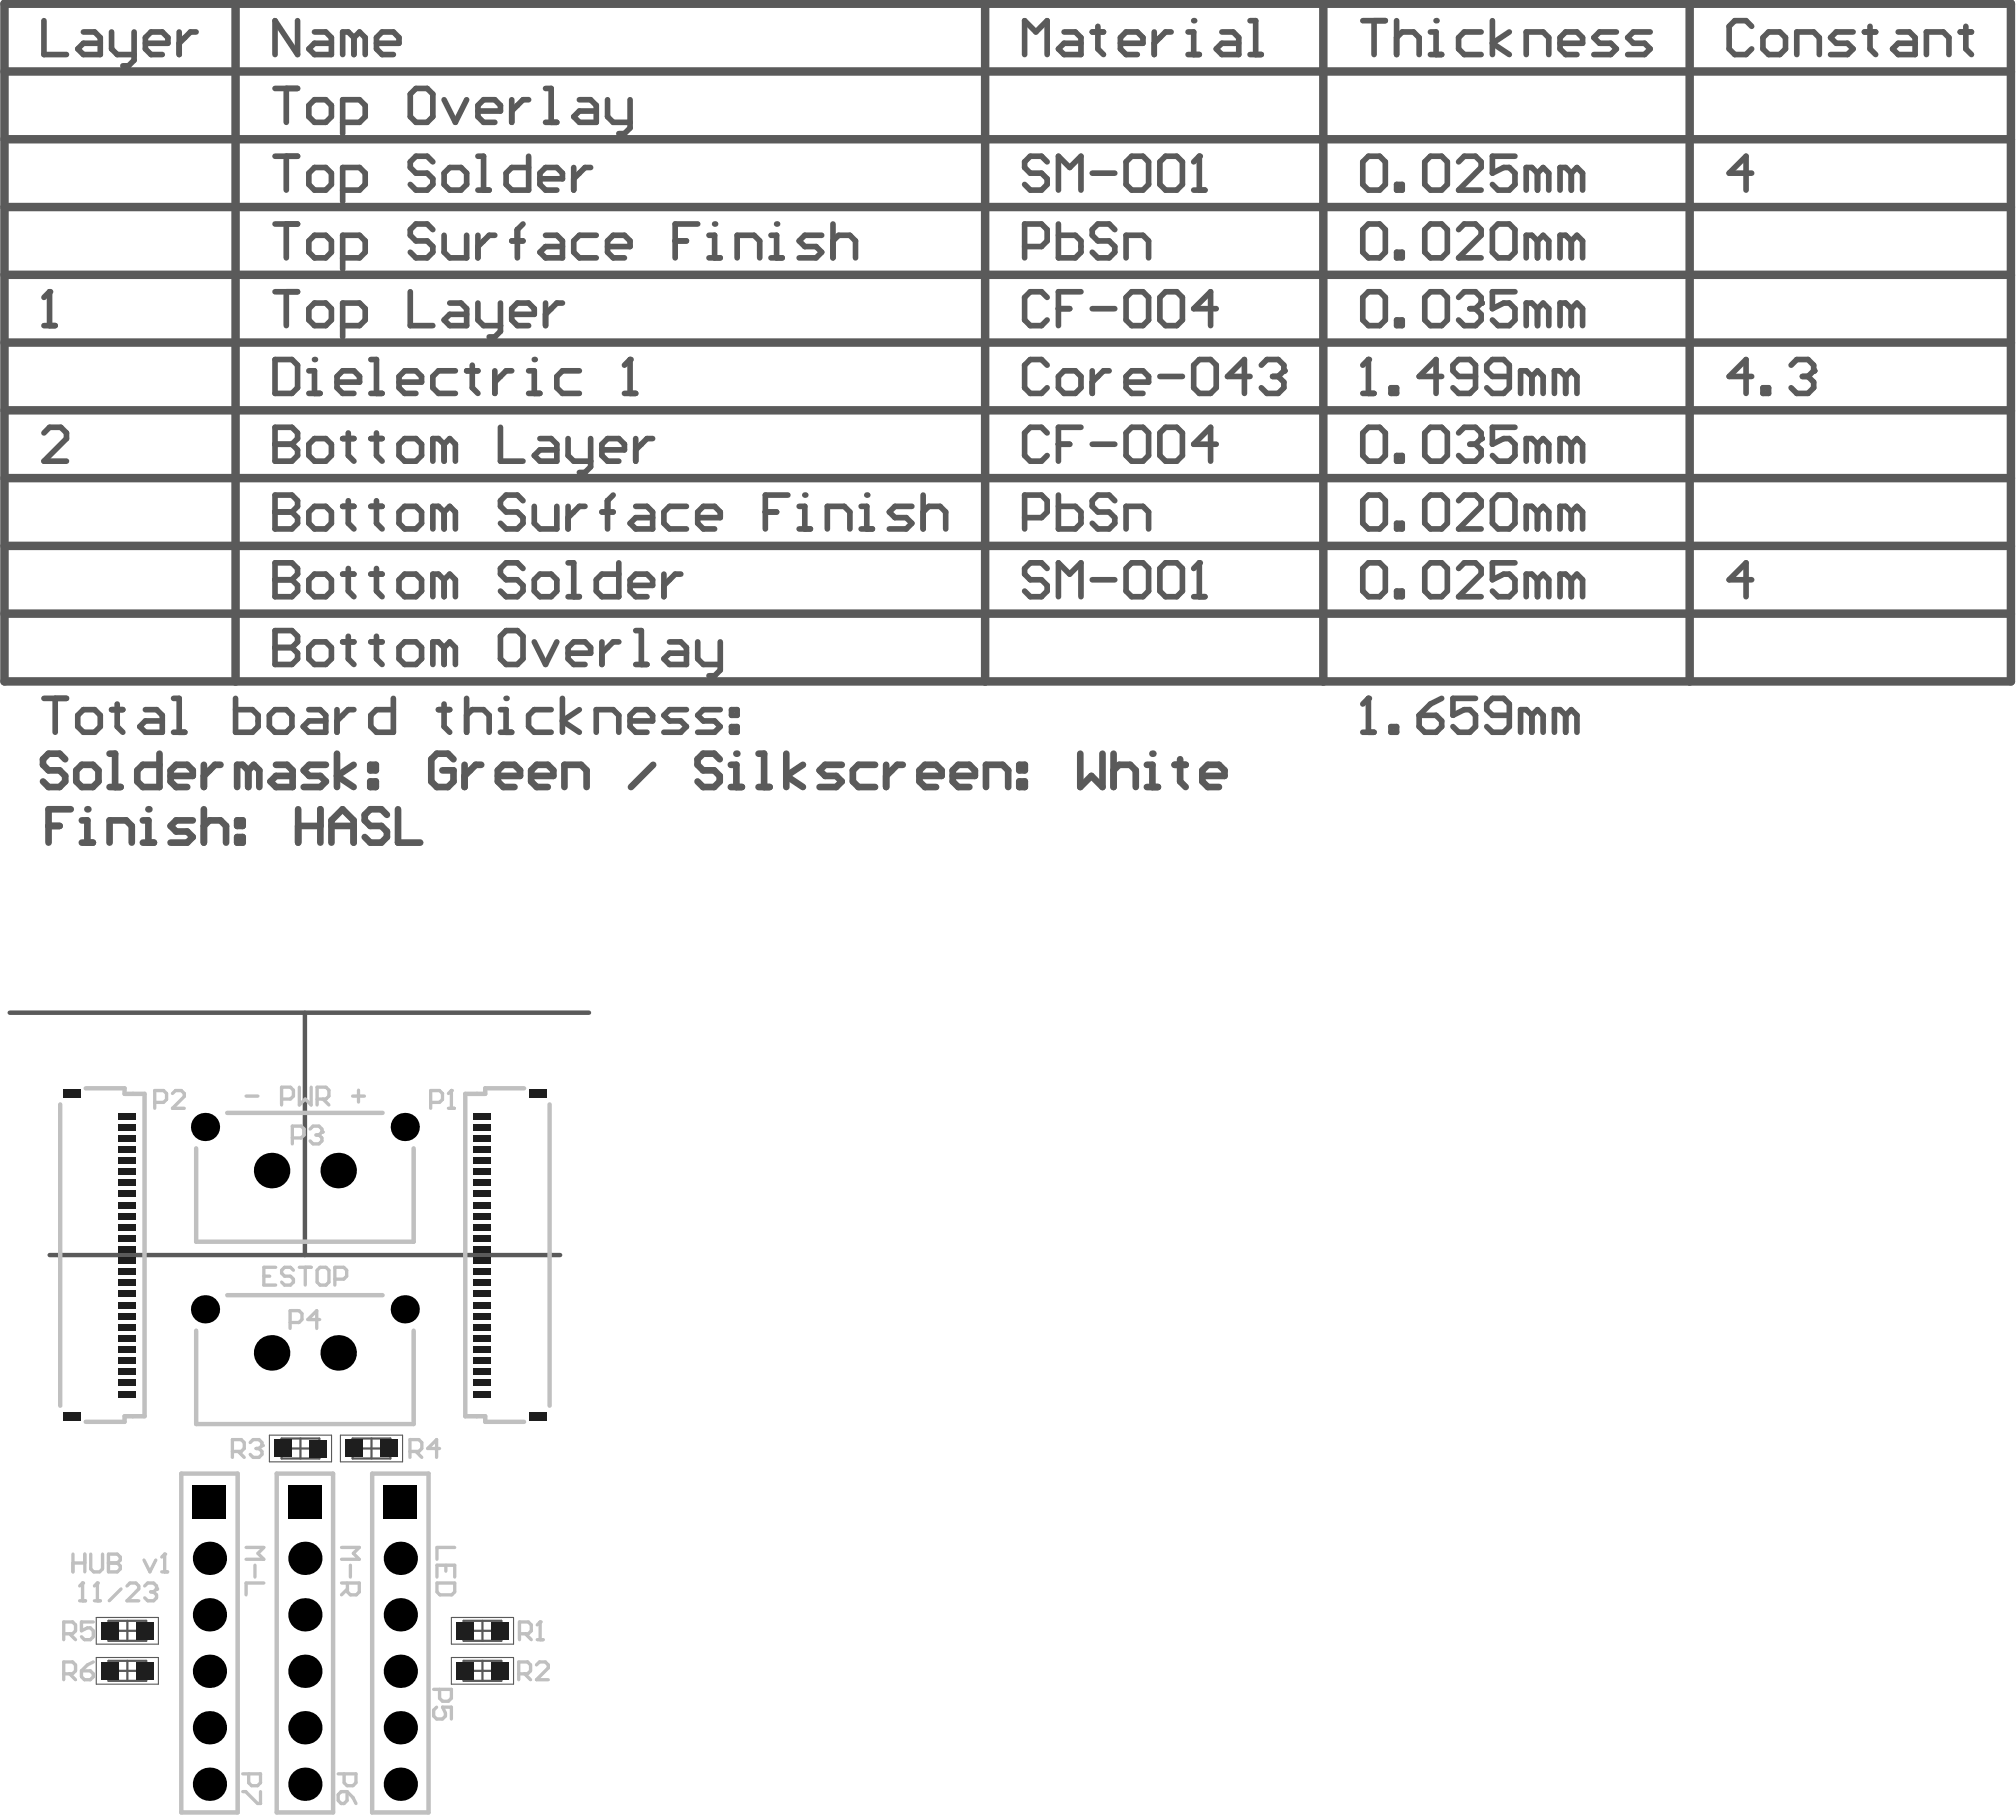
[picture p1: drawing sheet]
<svg xmlns="http://www.w3.org/2000/svg" width="302mm" height="273mm" viewBox="0 0 302 273" stroke-linecap="round" stroke-linejoin="round" font-family="sans-serif">
<g fill="none" stroke="#5a5a5a" stroke-width="1.3">
<path d="M.7 10.7h300.9M.7 .6h300.9v101.6h-300.9zM35.3 .6v101.6M147.7 .6v101.6M198.5 .6v101.6M253.4 .6v101.6M.7 20.9h300.9M.7 31h300.9M.7 41.2h300.9M.7 51.4h300.9M.7 71.7h300.9M.7 61.5h300.9"/>
<path d="M.7 92h300.9M.7 81.8h300.9"/>
</g>
<path d="M157 85.2l-.8-.8h-1.7l-.8 .8v.9l.8 .8h1.7l.8 .9v.8l-.8 .9h-1.7l-.8-.9M158.7 89.5v-5.1l1.7 1.7 1.7-1.7v5.1M163.8 86.9h3.4M169.7 84.4h1.7l.9 .8v3.4l-.9 .9h-1.7l-.8-.9v-3.4zM174.8 84.4h1.7l.8 .8v3.4l-.8 .9h-1.7l-.9-.9v-3.4zM179 89.5h1.7M179.9 84.4v5.1" fill="none" stroke="#5a5a5a" stroke-width=".85"/>
<circle cx="179.9" cy="84.4" r=".42" fill="#5a5a5a"/>
<path d="M205.2 43.7h1.7l.9 .9v3.4l-.9 .8h-1.7l-.8-.8v-3.4zM209.4 48h.9v.8h-.9zM214.5 43.7h1.7l.8 .9v3.4l-.8 .8h-1.7l-.8-.8v-3.4zM218.7 44.6l.9-.9h1.7l.8 .9v.8M179.9 84.4l-.9 .8" fill="none" stroke="#5a5a5a" stroke-width=".85"/>
<circle cx="222.1" cy="45.4" r=".42" fill="#5a5a5a"/>
<g fill="none" stroke="#5a5a5a" stroke-width=".85">
<path d="M157 24.3l-.8-.9h-1.7l-.8 .9v.8l.8 .9h1.7l.8 .8v.9l-.8 .8h-1.7l-.8-.8M158.7 28.5v-5.1l1.7 1.7 1.7-1.7v5.1M163.8 26h3.4M169.7 23.4h1.7l.9 .9v3.4l-.9 .8h-1.7l-.8-.8v-3.4zM174.8 23.4h1.7l.8 .9v3.4l-.8 .8h-1.7l-.9-.8v-3.4zM179 28.5h1.7M179.9 23.4v5.1M220.4 46.3h.9M221.3 46.3l.8 .8v.9l-.8 .8h-1.7l-.9-.8M222.1 45.4l-.8 .9M227.2 43.7h-3.4v2.6l1.7-.9h.8l.9 .9v1.7l-.9 .8h-1.6l-.9-.8M230.6 46.3l-.9-.9h-.8v3.4"/>
<path d="M230.6 46.3v2.5M230.6 46.3l.8-.9 .9 .9v2.5M235.6 46.3l-.8-.9h-.8v3.4M235.6 46.3v2.5M235.6 46.3l.9-.9 .8 .9v2.5"/>
</g>
<circle cx="179.9" cy="23.4" r=".42" fill="#5a5a5a"/>
<path d="M44.6 3.1v5.1l-3.4-5.1v5.1M47.2 4.8h1.7l.8 .8v2.6h-2.5l-.9-.9 .9-.8h2.5M53.1 5.6l-.9-.8h-.8v3.4M53.1 5.6v2.6M53.1 5.6l.8-.8 .9 .8v2.6M56.5 6.5h3.3v-.9l-.8-.8h-1.7l-.8 .8v1.7l.8 .9h1.7M179.9 23.4l-.9 .9M41.2 53.9h2.6l.8 .8v3.4l-.8 .9h-2.6zM46.3 59h1.7M46.3 55.6h.9v3.4M6.6 64.9l.8-.8h1.7l.9 .8v.9l-3.4 3.3h3.4" fill="none" stroke="#5a5a5a" stroke-width=".85"/>
<circle cx="47.2" cy="53.9" r=".42" fill="#5a5a5a"/>
<path d="M50.5 57.3h3.4v-.9l-.8-.8h-1.7l-.9 .8v1.7l.9 .9h1.7M55.6 59h1.7M55.6 53.9h.9v5.1M59.8 57.3h3.4v-.9l-.8-.8h-1.7l-.9 .8v1.7l.9 .9h1.7M68.3 55.6h-2.5l-.9 .8v1.7l.9 .9h2.5M70 55.6h1.7M70.8 54.7v3.4l.9 .9M74.2 55.6v3.4M76.7 55.6h-.8l-1.7 1.7M79.3 59h1.7M79.3 55.6h.8v3.4" fill="none" stroke="#5a5a5a" stroke-width=".85"/>
<circle cx="80.1" cy="53.9" r=".42" fill="#5a5a5a"/>
<path d="M86.9 55.6h-2.6l-.8 .8v1.7l.8 .9h2.6M93.6 59h1.7M94.5 53.9v5.1" fill="none" stroke="#5a5a5a" stroke-width=".85"/>
<circle cx="94.5" cy="53.9" r=".42" fill="#5a5a5a"/>
<path d="M94.5 53.9l-.9 .8M157 54.7l-.8-.8h-1.7l-.8 .8v3.4l.8 .9h1.7l.8-.9M159.6 55.6h1.7l.8 .8v1.7l-.8 .9h-1.7l-.9-.9v-1.7zM163.8 55.6v3.4M166.3 55.6h-.8l-1.7 1.7M168.9 57.3h3.4v-.9l-.9-.8h-1.7l-.8 .8v1.7l.8 .9h1.7M173.9 56.4h3.4M179.9 53.9h1.6l.9 .8v3.4l-.9 .9h-1.6l-.9-.9v-3.4zM187.5 56.4h-3.4l2.5-2.5v5.1M189.2 54.7l.8-.8h1.7l.8 .8v.9" fill="none" stroke="#5a5a5a" stroke-width=".85"/>
<circle cx="192.5" cy="55.6" r=".42" fill="#5a5a5a"/>
<g fill="none" stroke="#5a5a5a" stroke-width=".85">
<path d="M41.2 13.3h3.4M42.9 13.3v5M47.2 15h1.7l.8 .8v1.7l-.8 .8h-1.7l-.9-.8v-1.7zM51.4 18.3h2.5l.9-.8v-1.7l-.9-.8h-2.5v5M62.4 13.3h1.7l.8 .8v3.4l-.8 .8h-1.7l-.9-.8v-3.4zM66.6 15l1.7 3.3 1.7-3.3M71.7 16.6h3.4v-.8l-.9-.8h-1.7l-.8 .8v1.7l.8 .8h1.7M76.7 15v3.3M79.3 15h-.9l-1.7 1.6M81.8 13.3h.9v5M81.8 18.3h1.7M86.9 15h1.7l.8 .8v2.5h-2.5l-.9-.8 .9-.9h2.5"/>
<path d="M91.1 15v2.5l.9 .8h2.5M94.5 15v4.2l-.9 .8h-.8M262.7 26h-3.4l2.5-2.6v5.1M190.8 56.4h.9M191.7 56.4l.8 .9v.8l-.8 .9h-1.7l-.8-.9M192.5 55.6l-.8 .8M205.2 84.4h1.7l.9 .8v3.4l-.9 .9h-1.7l-.8-.9v-3.4zM209.4 88.6h.9v.9h-.9zM214.5 84.4h1.7l.8 .8v3.4l-.8 .9h-1.7l-.8-.9v-3.4zM218.7 85.2l.9-.8h1.7l.8 .8v.9l-3.4 3.4h3.4M227.2 84.4h-3.4v2.5l1.7-.8h.8l.9 .8v1.7l-.9 .9h-1.6l-.9-.9M230.6 86.9l-.9-.8h-.8v3.4"/>
<path d="M230.6 86.9v2.6M230.6 86.9l.8-.8 .9 .8v2.6M235.6 86.9l-.8-.8h-.8v3.4M235.6 86.9v2.6M235.6 86.9l.9-.8 .8 .8v2.6M6.6 104.7h3.4M8.3 104.7v5.1M12.5 106.4h1.7l.8 .8v1.7l-.8 .9h-1.7l-.8-.9v-1.7zM16.7 106.4h1.7M17.6 105.5v3.4l.8 .9M21.8 106.4h1.7l.8 .8v2.6h-2.5l-.8-.9 .8-.8h2.5M26 104.7h.9v5.1"/>
<path d="M26 109.8h1.7M35.3 104.7v5.1h2.6l.8-.9v-1.7l-.8-.8h-2.6M41.2 106.4h1.7l.9 .8v1.7l-.9 .9h-1.7l-.8-.9v-1.7zM46.3 106.4h1.7l.8 .8v2.6h-2.5l-.8-.9 .8-.8h2.5M50.5 106.4v3.4M53.1 106.4h-.9l-1.7 1.7M59 104.7v5.1h-2.5l-.9-.9v-1.7l.9-.8h2.5M65.8 106.4h1.6M66.6 105.5v3.4l.8 .9M70 107.2l.8-.8h1.7l.9 .8v2.6M70 104.7v5.1M75 109.8h1.7"/>
<path d="M75 106.4h.9v3.4"/>
</g>
<circle cx="75.9" cy="104.7" r=".42" fill="#5a5a5a"/>
<g fill="none" stroke="#5a5a5a" stroke-width=".85">
<path d="M41.2 43.7h3.4M42.9 43.7v5.1M47.2 45.4h1.7l.8 .9v1.7l-.8 .8h-1.7l-.9-.8v-1.7zM51.4 48.8h2.5l.9-.8v-1.7l-.9-.9h-2.5v5.1M61.5 43.7v5.1h3.4M67.4 45.4h1.7l.9 .9v2.5h-2.6l-.8-.8 .8-.9h2.6M71.7 45.4v2.6l.8 .8h2.6M75.1 45.4v4.3l-.9 .8h-.8M76.7 47.1h3.4v-.8l-.8-.9h-1.7l-.9 .9v1.7l.9 .8h1.7M81.8 45.4v3.4M84.3 45.4h-.8l-1.7 1.7M41.2 94.5v5.1h2.6l.8-.8v-.9l-.8-.8h-2.6"/>
<path d="M262.7 86.9h-3.4l2.5-2.5v5.1M82.7 106.4h-2.6l-.8 .8v1.7l.8 .9h2.6M84.3 104.7v5.1M86.9 106.4l-2.6 1.7 2.6 1.7M89.4 109.8v-3.4h2.6l.8 .8v2.6M94.5 108.1h3.4v-.9l-.9-.8h-1.7l-.8 .8v1.7l.8 .9h1.7M102.9 106.4h-2.5l-.8 .8 .8 .9h1.7l.8 .8-.8 .9h-2.5M108 106.4h-2.5l-.9 .8 .9 .9h1.7l.8 .8-.8 .9h-2.6M109.7 106.4h.8v.8h-.8zM109.7 108.9h.8v.9h-.8z"/>
</g>
<circle cx="41.2" cy="97.1" r=".42" fill="#5a5a5a"/>
<g fill="none" stroke="#5a5a5a" stroke-width=".85">
<path d="M6.6 3.1v5.1h3.4M12.5 4.8h1.7l.8 .8v2.6h-2.5l-.8-.9 .8-.8h2.5M16.7 4.8v2.5l.9 .9h2.5M20.1 4.8v4.2l-.8 .9h-.9M21.8 6.5h3.4v-.9l-.9-.8h-1.7l-.8 .8v1.7l.8 .9h1.7M26.9 4.8v3.4M29.4 4.8h-.8l-1.7 1.7M205.2 74.2h1.7l.9 .9v3.4l-.9 .8h-1.7l-.8-.8v-3.4zM205.2 64.1h1.7l.9 .8v3.4l-.9 .8h-1.7l-.8-.8v-3.4zM209.4 78.5h.9v.8h-.9zM209.4 68.3h.9v.8h-.9zM214.5 74.2h1.7l.8 .9v3.4l-.8 .8h-1.7l-.8-.8v-3.4z"/>
<path d="M214.5 64.1h1.7l.8 .8v3.4l-.8 .8h-1.7l-.8-.8v-3.4zM218.7 75.1l.9-.9h1.7l.8 .9v.8l-3.4 3.4h3.4M218.7 64.9l.9-.8h1.7l.8 .8v.9M224.7 74.2h1.6l.9 .9v3.4l-.9 .8h-1.6l-.9-.8v-3.4zM230.6 76.8l-.9-.9h-.8v3.4M230.6 76.8v2.5M230.6 76.8l.8-.9 .9 .9v2.5M235.6 76.8l-.8-.9h-.8v3.4M235.6 76.8v2.5M235.6 76.8l.9-.9 .8 .9v2.5M41.2 94.5h2.6l.8 .9v.8l-.8 .9h-2.6M47.2 96.2h1.7l.8 .9v1.7l-.8 .8h-1.7l-.9-.8v-1.7z"/>
<path d="M51.4 96.2h1.7M52.2 95.4v3.4l.9 .8M55.6 96.2h1.7M56.5 95.4v3.4l.8 .8M60.7 96.2h1.7l.8 .9v1.7l-.8 .8h-1.7l-.9-.8v-1.7zM66.6 97.1l-.8-.9h-.9v3.4M66.6 97.1v2.5M66.6 97.1l.8-.9 .9 .9v2.5M75.9 94.5h1.7l.8 .9v3.4l-.8 .8h-1.7l-.8-.8v-3.4zM80.1 96.2l1.7 3.4 1.7-3.4M85.2 97.9h3.4v-.8l-.9-.9h-1.7l-.8 .9v1.7l.8 .8h1.7M90.3 96.2v3.4"/>
<path d="M92.8 96.2h-.8l-1.7 1.7M95.3 94.5h.9v5.1M95.3 99.6h1.7M100.4 96.2h1.7l.8 .9v2.5h-2.5l-.8-.8 .8-.9h2.5M104.6 96.2v2.6l.9 .8h2.5M108 96.2v4.3l-.8 .8h-.9"/>
</g>
<circle cx="222.1" cy="65.8" r=".42" fill="#5a5a5a"/>
<g fill="none" stroke="#5a5a5a" stroke-width=".85">
<path d="M205.2 33.6h1.7l.9 .8v3.4l-.9 .9h-1.7l-.8-.9v-3.4zM209.4 37.8h.9v.9h-.9zM214.5 33.6h1.7l.8 .8v3.4l-.8 .9h-1.7l-.8-.9v-3.4zM218.7 34.4l.9-.8h1.7l.8 .8v.9l-3.4 3.4h3.4M224.7 33.6h1.6l.9 .8v3.4l-.9 .9h-1.6l-.9-.9v-3.4zM230.6 36.1l-.9-.8h-.8v3.4M230.6 36.1v2.6M230.6 36.1l.8-.8 .9 .8v2.6M235.6 36.1l-.8-.8h-.8v3.4M235.6 36.1v2.6M235.6 36.1l.9-.8 .8 .8v2.6M153.7 77.6h2.5l.8-.8v-1.7l-.8-.9h-2.5v5.1"/>
<path d="M158.7 74.2v5.1h2.6l.8-.8v-1.7l-.8-.9h-2.6M167.2 75.1l-.9-.9h-1.7l-.8 .9v.8l.8 .9h1.7l.9 .8v.9l-.9 .8h-1.7l-.8-.8M168.9 79.3v-3.4h2.5l.9 .9v2.5M220.4 66.6h.9M221.3 66.6l.8 .8v.9l-.8 .8h-1.7l-.9-.8M222.1 65.8l-.8 .8M227.2 64.1h-3.4v2.5l1.7-.8h.8l.9 .8v1.7l-.9 .8h-1.6l-.9-.8M230.6 66.6l-.9-.8h-.8v3.3M230.6 66.6v2.5M230.6 66.6l.8-.8 .9 .8v2.5M235.6 66.6l-.8-.8h-.8v3.3M235.6 66.6v2.5"/>
<path d="M235.6 66.6l.9-.8 .8 .8v2.5"/>
</g>
<path d="M7.3 123.8h1.6M10.6 121.3h-3.3v5M12.3 126.3h1.6M12.3 123h.8v3.3" fill="none" stroke="#5a5a5a" stroke-width="1"/>
<circle cx="13.1" cy="121.3" r=".5" fill="#5a5a5a"/>
<path d="M16.4 126.3v-3.3h2.5l.9 .8v2.5M21.4 123h.9v3.3M21.4 126.3h1.7" fill="none" stroke="#5a5a5a" stroke-width="1"/>
<circle cx="22.3" cy="121.3" r=".5" fill="#5a5a5a"/>
<g fill="none" stroke="#5a5a5a" stroke-width="1">
<path d="M9.8 113.8l-.9-.8h-1.6l-.9 .8v.9l.9 .8h1.6l.9 .8v.9l-.9 .8h-1.6l-.9-.8M12.3 114.7h1.6l.9 .8v1.7l-.9 .8h-1.6l-.9-.8v-1.7zM16.4 113h.9v5M16.4 118h1.7M23.9 113v5h-2.5l-.8-.8v-1.7l.8-.8h2.5M25.6 116.3h3.3v-.8l-.8-.8h-1.7l-.8 .8v1.7l.8 .8h1.7M30.6 114.7v3.3M33.1 114.7h-.9l-1.6 1.6M37.2 115.5l-.8-.8h-.8v3.3M37.2 115.5v2.5M37.2 115.5l.9-.8 .8 .8v2.5M41.4 114.7h1.7l.8 .8v2.5h-2.5l-.8-.8 .8-.9h2.5"/>
<path d="M48.9 114.7h-2.5l-.9 .8 .9 .8h1.6l.9 .9-.9 .8h-2.5M50.5 113v5M53 114.7l-2.5 1.6 2.5 1.7M55.5 114.7h.9v.8h-.9zM55.5 117.2h.9v.8h-.9zM68 113.8l-.8-.8h-1.7l-.8 .8v3.4l.8 .8h1.7l.8-.8v-1.7h-1.7M69.7 114.7v3.3M72.2 114.7h-.9l-1.6 1.6M74.7 116.3h3.3v-.8l-.8-.8h-1.7l-.8 .8v1.7l.8 .8h1.7M79.7 116.3h3.3v-.8l-.9-.8h-1.6l-.8 .8v1.7l.8 .8h1.6M84.6 118v-3.3h2.5l.9 .8v2.5M98 114.7l-3.4 3.3"/>
<path d="M107.9 113.8l-.8-.8h-1.7l-.8 .8v.9l.8 .8h1.7l.8 .8v.9l-.8 .8h-1.7l-.8-.8M109.6 118h1.7M109.6 114.7h.8v3.3M28.9 123h-2.5l-.8 .8 .8 .9h1.7l.8 .8-.8 .8h-2.5M30.6 123.8l.8-.8h1.7l.8 .8v2.5M30.6 121.3v5M35.6 125.5h.8v.8h-.8zM35.6 123h.8v.8h-.8zM44.7 123.8h3.3M44.7 121.3v5M48 121.3v5M49.7 123.8h3.3"/>
<path d="M49.7 126.3v-3.3l1.7-1.7 1.6 1.7v3.3M58 122.2l-.8-.9h-1.7l-.8 .9v.8l.8 .8h1.7l.8 .9v.8l-.8 .8h-1.7l-.8-.8M59.7 121.3v5h3.3"/>
</g>
<circle cx="110.4" cy="113" r=".5" fill="#5a5a5a"/>
<g fill="none" stroke="#5a5a5a" stroke-width="1">
<path d="M113.8 118h1.6M113.8 113h.8v5M117.9 113v5M120.4 114.7l-2.5 1.6 2.5 1.7M126.2 114.7h-2.5l-.8 .8 .8 .8h1.7l.8 .9-.8 .8h-2.5M131.2 114.7h-2.5l-.8 .8v1.7l.8 .8h2.5M132.9 114.7v3.3M135.4 114.7h-.8l-1.7 1.6M137.9 116.3h3.3v-.8l-.8-.8h-1.7l-.8 .8v1.7l.8 .8h1.7M142.9 116.3h3.3v-.8l-.8-.8h-1.7l-.8 .8v1.7l.8 .8h1.7M147.9 118v-3.3h2.5l.8 .8v2.5M152.9 117.2h.8v.8h-.8z"/>
<path d="M152.9 114.7h.8v.8h-.8zM162 113v5l1.7-1.7 1.6 1.7v-5M167 115.5l.8-.8h1.7l.8 .8v2.5M167 113v5M172 118h1.7M172 114.7h.8v3.3"/>
</g>
<circle cx="172.8" cy="113" r=".5" fill="#5a5a5a"/>
<path d="M176.1 114.7h1.7M177 113.8v3.4l.8 .8M180.3 116.3h3.3v-.8l-.8-.8h-1.7l-.8 .8v1.7l.8 .8h1.7" fill="none" stroke="#5a5a5a" stroke-width="1"/>
<path d="M262.7 3.9l-.9-.8h-1.6l-.9 .8v3.4l.9 .9h1.6l.9-.9M265.2 4.8h1.7l.9 .8v1.7l-.9 .9h-1.7l-.8-.9v-1.7zM269.5 8.2v-3.4h2.5l.8 .8v2.6M277.9 4.8h-2.5l-.9 .8 .9 .9h1.7l.8 .8-.8 .9h-2.6M279.6 4.8h1.7M280.4 3.9v3.4l.9 .9M284.7 4.8h1.7l.8 .8v2.6h-2.5l-.9-.9 .9-.8h2.5M288.9 8.2v-3.4h2.5l.9 .8v2.6M294 4.8h1.7M294.8 3.9v3.4l.9 .9M204.4 109.8h1.7M205.2 104.7v5.1" fill="none" stroke="#5a5a5a" stroke-width=".85"/>
<circle cx="205.2" cy="104.7" r=".42" fill="#5a5a5a"/>
<g fill="none" stroke="#5a5a5a" stroke-width=".85">
<path d="M41.2 84.4v5.1h2.6l.8-.9v-.8l-.8-.9h-2.6M205.2 104.7l-.8 .8M208.6 108.9h.8v.9h-.8zM212.8 107.2h2.6l.8 .9v.8l-.8 .9h-1.7l-.9-.9zM216.2 104.7l-1.7 .8-1.7 1.7M221.3 104.7h-3.4v2.5l1.7-.8h.8l.9 .8v1.7l-.9 .9h-1.7l-.8-.9M226.3 107.2h-2.5l-.8-.8v-.9l.8-.8h1.7l.8 .8v3.4l-.8 .9h-1.7l-.8-.9M229.7 107.2l-.8-.8h-.9v3.4M229.7 107.2v2.6M229.7 107.2l.9-.8 .8 .8v2.6M234.8 107.2l-.8-.8h-.9v3.4M234.8 107.2v2.6"/>
<path d="M234.8 107.2l.8-.8 .9 .8v2.6"/>
</g>
<circle cx="41.2" cy="86.9" r=".42" fill="#5a5a5a"/>
<g fill="none" stroke="#5a5a5a" stroke-width=".85">
<path d="M204.4 59h1.7M205.2 53.9v5.1M41.2 84.4h2.6l.8 .8v.9l-.8 .8h-2.6M47.2 86.1h1.7l.8 .8v1.7l-.8 .9h-1.7l-.9-.9v-1.7zM51.4 86.1h1.7M52.2 85.2v3.4l.9 .9M55.6 86.1h1.7M56.5 85.2v3.4l.8 .9M60.7 86.1h1.7l.8 .8v1.7l-.8 .9h-1.7l-.9-.9v-1.7zM66.6 86.9l-.8-.8h-.9v3.4M66.6 86.9v2.6M66.6 86.9l.8-.8 .9 .8v2.6"/>
<path d="M78.4 85.2l-.8-.8h-1.7l-.8 .8v.9l.8 .8h1.7l.8 .9v.8l-.8 .9h-1.7l-.8-.9M81 86.1h1.7l.8 .8v1.7l-.8 .9h-1.7l-.9-.9v-1.7zM85.2 84.4h.8v5.1M85.2 89.5h1.7M92.8 84.4v5.1h-2.5l-.9-.9v-1.7l.9-.8h2.5M94.5 87.8h3.4v-.9l-.9-.8h-1.7l-.8 .8v1.7l.8 .9h1.7M99.6 86.1v3.4M102.1 86.1h-.8l-1.7 1.7"/>
</g>
<circle cx="205.2" cy="53.9" r=".42" fill="#5a5a5a"/>
<g fill="none" stroke="#5a5a5a" stroke-width=".85">
<path d="M41.2 23.4h3.4M42.9 23.4v5.1M47.2 25.1h1.7l.8 .9v1.7l-.8 .8h-1.7l-.9-.8v-1.7zM51.4 28.5h2.5l.9-.8v-1.7l-.9-.9h-2.5v5.1M64.9 24.3l-.8-.9h-1.7l-.9 .9v.8l.9 .9h1.7l.8 .8v.9l-.8 .8h-1.7l-.9-.8M67.4 25.1h1.7l.9 .9v1.7l-.9 .8h-1.7l-.8-.8v-1.7zM71.7 23.4h.8v5.1M71.7 28.5h1.7M79.3 23.4v5.1h-2.6l-.8-.8v-1.7l.8-.9h2.6M81 26.8h3.3v-.8l-.8-.9h-1.7l-.8 .9v1.7l.8 .8h1.7M86 25.1v3.4M88.6 25.1h-.9l-1.7 1.7"/>
<path d="M205.2 53.9l-.8 .8M208.6 58.1h.8v.9h-.8zM216.2 56.4h-3.4l2.6-2.5v5.1M221.3 56.4h-2.6l-.8-.8v-.9l.8-.8h1.7l.9 .8v3.4l-.9 .9h-1.7l-.8-.9M226.3 56.4h-2.5l-.8-.8v-.9l.8-.8h1.7l.8 .8v3.4l-.8 .9h-1.7l-.8-.9M229.7 56.4l-.8-.8h-.9v3.4M229.7 56.4v2.6M229.7 56.4l.9-.8 .8 .8v2.6M234.8 56.4l-.8-.8h-.9v3.4M234.8 56.4v2.6M234.8 56.4l.8-.8 .9 .8v2.6M41.2 74.2v5.1h2.6l.8-.8v-.9l-.8-.8h-2.6"/>
<path d="M157 64.9l-.8-.8h-1.7l-.8 .8v3.4l.8 .8h1.7l.8-.8M158.7 66.6h1.7M162.1 64.1h-3.4v5M163.8 66.6h3.4M169.7 64.1h1.7l.9 .8v3.4l-.9 .8h-1.7l-.8-.8v-3.4zM174.8 64.1h1.7l.8 .8v3.4l-.8 .8h-1.7l-.9-.8v-3.4zM182.4 66.6h-3.4l2.5-2.5v5"/>
</g>
<circle cx="41.2" cy="76.8" r=".42" fill="#5a5a5a"/>
<g fill="none" stroke="#5a5a5a" stroke-width=".85">
<path d="M41.2 74.2h2.6l.8 .9v.8l-.8 .9h-2.6M47.2 75.9h1.7l.8 .9v1.7l-.8 .8h-1.7l-.9-.8v-1.7zM51.4 75.9h1.7M52.2 75.1v3.4l.9 .8M55.6 75.9h1.7M56.5 75.1v3.4l.8 .8M60.7 75.9h1.7l.8 .9v1.7l-.8 .8h-1.7l-.9-.8v-1.7zM66.6 76.8l-.8-.9h-.9v3.4M66.6 76.8v2.5M66.6 76.8l.8-.9 .9 .9v2.5M78.4 75.1l-.8-.9h-1.7l-.8 .9v.8l.8 .9h1.7l.8 .8v.9l-.8 .8h-1.7l-.8-.8M80.1 75.9v2.6l.9 .8h2.5v-3.4"/>
<path d="M85.2 75.9v3.4M87.7 75.9h-.8l-1.7 1.7M90.3 76.8h1.7M92 74.2l-.9 .9v4.2M95.3 75.9h1.7l.9 .9v2.5h-2.6l-.8-.8 .8-.9h2.6M102.9 75.9h-2.5l-.8 .9v1.7l.8 .8h2.5M104.6 77.6h3.4v-.8l-.8-.9h-1.7l-.9 .9v1.7l.9 .8h1.7M114.8 76.8h1.7M118.2 74.2h-3.4v5.1M119.8 79.3h1.7M119.8 75.9h.9v3.4"/>
</g>
<circle cx="120.7" cy="74.2" r=".42" fill="#5a5a5a"/>
<path d="M124.1 79.3v-3.4h2.5l.9 .9v2.5M129.1 75.9h.9v3.4M129.1 79.3h1.7" fill="none" stroke="#5a5a5a" stroke-width=".85"/>
<circle cx="130" cy="74.2" r=".42" fill="#5a5a5a"/>
<g fill="none" stroke="#5a5a5a" stroke-width=".85">
<path d="M204.4 3.1h3.4M206.1 3.1v5.1M209.4 3.1v5.1M209.4 5.6l.9-.8h1.7l.8 .8v2.6M214.5 4.8h.9v3.4M214.5 8.2h1.7M205.2 23.4h1.7l.9 .9v3.4l-.9 .8h-1.7l-.8-.8v-3.4zM209.4 27.7h.9v.8h-.9zM214.5 23.4h1.7l.8 .9v3.4l-.8 .8h-1.7l-.8-.8v-3.4zM218.7 24.3l.9-.9h1.7l.8 .9v.8l-3.4 3.4h3.4M227.2 23.4h-3.4v2.6l1.7-.9h.8l.9 .9v1.7l-.9 .8h-1.6l-.9-.8M230.6 26l-.9-.9h-.8v3.4"/>
<path d="M230.6 26v2.5M230.6 26l.8-.9 .9 .9v2.5M235.6 26l-.8-.9h-.8v3.4M235.6 26v2.5M235.6 26l.9-.9 .8 .9v2.5M157 44.6l-.8-.9h-1.7l-.8 .9v3.4l.8 .8h1.7l.8-.8M158.7 46.3h1.7M162.1 43.7h-3.4v5.1M163.8 46.3h3.4M169.7 43.7h1.7l.9 .9v3.4l-.9 .8h-1.7l-.8-.8v-3.4zM174.8 43.7h1.7l.8 .9v3.4l-.8 .8h-1.7l-.9-.8v-3.4zM182.4 46.3h-3.4l2.5-2.6v5.1"/>
<path d="M136.7 75.9h-2.5l-.8 .9 .8 .8h1.7l.8 .9-.8 .8h-2.5M138.4 76.8l.9-.9h1.7l.8 .9v2.5M138.4 74.2v5.1"/>
</g>
<circle cx="215.4" cy="3.1" r=".42" fill="#5a5a5a"/>
<g fill="none" stroke="#5a5a5a" stroke-width=".85">
<path d="M222.1 4.8h-2.5l-.9 .8v1.7l.9 .9h2.5M223.8 3.1v5.1M226.3 4.8l-2.5 1.7 2.5 1.7M228.9 8.2v-3.4h2.5l.9 .8v2.6M234 6.5h3.3v-.9l-.8-.8h-1.7l-.8 .8v1.7l.8 .9h1.7M242.4 4.8h-2.5l-.9 .8 .9 .9h1.7l.8 .8-.8 .9h-2.6M247.5 4.8h-2.6l-.8 .8 .8 .9h1.7l.9 .8-.9 .9h-2.5M41.2 33.6h3.4M42.9 33.6v5.1M47.2 35.3h1.7l.8 .8v1.7l-.8 .9h-1.7l-.9-.9v-1.7zM51.4 38.7h2.5l.9-.9v-1.7l-.9-.8h-2.5v5.1M64.9 34.4l-.8-.8h-1.7l-.9 .8v.9l.9 .8h1.7l.8 .9v.8l-.8 .9h-1.7l-.9-.9"/>
<path d="M66.6 35.3v2.5l.8 .9h2.6v-3.4M71.7 35.3v3.4M74.2 35.3h-.8l-1.7 1.7M76.7 36.1h1.7M78.4 33.6l-.8 .8v4.3M81.8 35.3h1.7l.8 .8v2.6h-2.5l-.8-.9 .8-.8h2.5M89.4 35.3h-2.5l-.9 .8v1.7l.9 .9h2.5M91.1 37h3.4v-.9l-.9-.8h-1.6l-.9 .8v1.7l.9 .9h1.6M101.3 36.1h1.6M104.6 33.6h-3.3v5.1M106.3 38.7h1.7M106.3 35.3h.9v3.4"/>
</g>
<circle cx="107.2" cy="33.6" r=".42" fill="#5a5a5a"/>
<path d="M110.5 38.7v-3.4h2.6l.8 .8v2.6M115.6 35.3h.9v3.4M115.6 38.7h1.7" fill="none" stroke="#5a5a5a" stroke-width=".85"/>
<circle cx="116.5" cy="33.6" r=".42" fill="#5a5a5a"/>
<path d="M123.2 35.3h-2.5l-.9 .8 .9 .9h1.7l.8 .8-.8 .9h-2.6M124.9 36.1l.9-.8h1.7l.8 .8v2.6M124.9 33.6v5.1M153.7 37h2.5l.8-.9v-1.7l-.8-.8h-2.5v5.1M158.7 33.6v5.1h2.6l.8-.9v-1.7l-.8-.8h-2.6M167.2 34.4l-.9-.8h-1.7l-.8 .8v.9l.8 .8h1.7l.9 .9v.8l-.9 .9h-1.7l-.8-.9M168.9 38.7v-3.4h2.5l.9 .8v2.6M262.7 56.4h-3.4l2.5-2.5v5.1M264.4 58.1h.8v.9h-.8zM268.6 54.7l.9-.8h1.6l.9 .8v.9" fill="none" stroke="#5a5a5a" stroke-width=".85"/>
<circle cx="272" cy="55.6" r=".42" fill="#5a5a5a"/>
<path d="M153.7 8.2v-5.1l1.6 1.7 1.7-1.7v5.1M159.6 4.8h1.7l.8 .8v2.6h-2.5l-.9-.9 .9-.8h2.5M163.8 4.8h1.7M164.6 3.9v3.4l.9 .9M168 6.5h3.4v-.9l-.8-.8h-1.7l-.9 .8v1.7l.9 .9h1.7M173.1 4.8v3.4M175.6 4.8h-.8l-1.7 1.7M178.2 4.8h.8v3.4M178.2 8.2h1.7M270.3 56.4h.8M271.1 56.4l.9 .9v.8l-.9 .9h-1.6l-.9-.9M272 55.6l-.9 .8" fill="none" stroke="#5a5a5a" stroke-width=".85"/>
<circle cx="179" cy="3.1" r=".42" fill="#5a5a5a"/>
<path d="M183.2 4.8h1.7l.9 .8v2.6h-2.6l-.8-.9 .8-.8h2.6M187.5 8.2h1.7M187.5 3.1h.8v5.1M41.2 64.1v5h2.6l.8-.8v-.9l-.8-.8h-2.6" fill="none" stroke="#5a5a5a" stroke-width=".85"/>
<circle cx="41.2" cy="66.6" r=".42" fill="#5a5a5a"/>
<g fill="none" stroke="#5a5a5a" stroke-width=".85">
<path d="M6.6 48.8h1.7M7.4 43.7v5.1M41.2 64.1h2.6l.8 .8v.9l-.8 .8h-2.6M47.2 65.8h1.7l.8 .8v1.7l-.8 .8h-1.7l-.9-.8v-1.7zM51.4 65.8h1.7M52.2 64.9v3.4l.9 .8M55.6 65.8h1.7M56.5 64.9v3.4l.8 .8M60.7 65.8h1.7l.8 .8v1.7l-.8 .8h-1.7l-.9-.8v-1.7zM66.6 66.6l-.8-.8h-.9v3.3M66.6 66.6v2.5M66.6 66.6l.8-.8 .9 .8v2.5"/>
<path d="M75.1 64.1v5h3.3M81 65.8h1.7l.8 .8v2.5h-2.5l-.9-.8 .9-.9h2.5M85.2 65.8v2.5l.8 .8h2.6M88.6 65.8v4.2l-.9 .8h-.8M90.3 67.4h3.3v-.8l-.8-.8h-1.7l-.8 .8v1.7l.8 .8h1.7M95.3 65.8v3.3M97.9 65.8h-.9l-1.7 1.6"/>
</g>
<circle cx="7.4" cy="43.7" r=".42" fill="#5a5a5a"/>
<path d="M7.4 43.7l-.8 .9" fill="none" stroke="#5a5a5a" stroke-width=".85"/>
<g fill="none" stroke="#5a5a5a" stroke-width=".33">
<path d="M42.2 215.7h5.7v3h-5.7zM43.6 217.2h3M45.1 215.7v3M52.9 215.7h5.6v3h-5.6zM54.2 217.2h3M55.7 215.7v3M16.3 243h5.6v3h-5.6zM16.3 249h5.6v3h-5.6zM17.6 244.5h3M17.6 250.5h3M19.1 243v3M19.1 249v3"/>
<path d="M69.5 243h5.7v3h-5.7zM69.5 249h5.7v3h-5.7zM70.9 244.5h3M70.9 250.5h3M72.4 243v3M72.4 249v3"/>
</g>
<path d="M40.4 215.2h9.3v4h-9.3zM51.1 215.2h9.3v4h-9.3zM14.4 242.5h9.4v4h-9.4zM14.4 248.5h9.4v4h-9.4zM67.7 242.5h9.3v4h-9.3zM67.7 248.5h9.3v4h-9.3z" fill="none" stroke="#5a5a5a" stroke-width=".17"/>
<path d="M1.5 151.8h86.8M45.7 151.8v36.4M7.4 188.2h76.6" fill="none" stroke="#5a5a5a" stroke-width=".67"/>
<path d="M9 165.6v45.1M12.9 163.2h5.8v.8h3v48.3h-3v.9h-5.8M29.4 172.2v14h32.6v-14M34.1 166.8h23.3M78.6 163.2h-5.8v.8h-3v48.3h3v.9h5.8M82.4 165.6v45.1M29.4 199.5v14h32.6v-14M34.1 194.2h23.3M27.2 220.9h8.4v50.8h-8.4zM41.5 220.9h8.5v50.8h-8.5zM55.8 220.9h8.5v50.8h-8.5z" fill="none" stroke="#c0c0c0" stroke-width=".67"/>
<path d="M34.9 217.6h1.3l.4-.4v-.9l-.4-.5h-1.3v2.7M35.7 217.6l.9 .9M37.5 216.3l.5-.5h.8l.5 .5v.4M50.7 265.9h2.7v1.4l-.5 .4h-.9l-.4-.4v-1.4M50.7 269l.5-.4h.8v1.3l-.4 .5h-.4l-.5-.5zM52 268.6l.9 .9 .5 .9" fill="none" stroke="#c0c0c0" stroke-width=".5"/>
<circle cx="39.3" cy="216.7" r=".25" fill="#c0c0c0"/>
<path d="M38.4 217.2h.4M38.8 217.2l.5 .4v.4l-.5 .5h-.8l-.5-.5M39.3 216.7l-.5 .5M77.8 250.9h1.3l.5-.4v-.9l-.5-.4h-1.3v2.6M77.9 244.9h1.3l.5-.4v-.9l-.5-.4h-1.3v2.6M78.7 250.9l.9 .9M78.8 244.9l.9 .9M80.5 249.6l.4-.4h.9l.4 .4v.4l-1.7 1.8h1.7M80.6 245.8h.9M81 243.2v2.6" fill="none" stroke="#c0c0c0" stroke-width=".5"/>
<circle cx="81" cy="243.2" r=".25" fill="#c0c0c0"/>
<g fill="none" stroke="#c0c0c0" stroke-width=".5">
<path d="M36.9 164.3h1.8M42.2 164.8h1.4l.4-.5v-.9l-.4-.4h-1.4v2.7M44.9 163v2.7l.9-.9 .9 .9v-2.7M47.6 164.8h1.3l.4-.5v-.9l-.4-.4h-1.3v2.7M48.4 164.8l.9 .9M52.9 164.3h1.8M53.8 163.4v1.8M39.6 191.3h.9M41.3 190h-1.7v2.7h1.7M43.5 198.3h1.3l.5-.5v-.9l-.5-.4h-1.3v2.7M44 190.4l-.4-.4h-.9l-.5 .4v.5l.5 .4h.9l.4 .5v.4l-.4 .5h-.9l-.5-.5M44.9 190h1.8"/>
<path d="M45.8 190v2.7M47.9 197.8h-1.7l1.3-1.3v2.7M48 190h.9l.4 .4v1.8l-.4 .5h-.9l-.4-.5v-1.8zM50.2 191.8h1.3l.5-.5v-.9l-.5-.4h-1.3v2.7M10.9 233v2.7M10.9 234.3h1.8M12.7 233v2.7M13.6 233v2.2l.4 .5h.9l.5-.5v-2.2M16.3 233v2.7h1.3l.4-.5v-.4l-.4-.5h-1.3M51.2 232h2.7l-.9 .9 .9 .9h-2.7M51.2 237.3h2.7v1.4l-.5 .4h-.9l-.4-.4v-1.4M52.1 238.2l-.9 .9"/>
<path d="M52.5 234.7v1.7M65.5 237.3h2.7v1.4l-.5 .4h-1.7l-.5-.4zM65.5 236.4v-1.7h2.7v1.7M66.9 234.7v.8M68.2 232h-2.7v1.8M9.6 244.9h1.3l.4-.4v-.9l-.4-.4h-1.3v2.6M10.4 244.9l.9 .9M14 243.2h-1.8v1.3l.9-.5h.4l.5 .5v.9l-.5 .4h-.8l-.5-.4M65 253.3h2.7v1.3l-.5 .4h-.8l-.5-.4v-1.3M65.5 255.9l-.5 .5v.9l.5 .4h.9l.4-.4v-.5l-.4-.9h1.3v1.8M81 243.2l-.4 .4M36.4 265.9h2.7v1.4l-.5 .4h-.9l-.4-.4v-1.4"/>
<path d="M36.4 268.6h.4l1.8 1.8h.5v-1.8"/>
</g>
<circle cx="16.3" cy="234.3" r=".25" fill="#c0c0c0"/>
<path d="M16.3 233h1.3l.4 .4v.5l-.4 .4h-1.3M21.6 233.9l.9 1.8 .9-1.8M24.3 235.7h.8M24.7 233v2.7" fill="none" stroke="#c0c0c0" stroke-width=".5"/>
<circle cx="24.7" cy="233" r=".25" fill="#c0c0c0"/>
<path d="M11.9 240h.9M12.4 237.3v2.7M24.7 233l-.4 .4" fill="none" stroke="#c0c0c0" stroke-width=".5"/>
<circle cx="12.4" cy="237.3" r=".25" fill="#c0c0c0"/>
<path d="M12.4 237.3l-.5 .5M14.2 240h.8M14.6 237.3v2.7" fill="none" stroke="#c0c0c0" stroke-width=".5"/>
<circle cx="14.6" cy="237.3" r=".25" fill="#c0c0c0"/>
<path d="M14.6 237.3l-.4 .5M18.2 238.2l-1.8 1.8M19 237.8l.5-.5h.9l.4 .5v.4l-1.8 1.8h1.8M21.7 237.8l.4-.5h.9l.5 .5v.4" fill="none" stroke="#c0c0c0" stroke-width=".5"/>
<circle cx="23.5" cy="238.2" r=".25" fill="#c0c0c0"/>
<g fill="none" stroke="#c0c0c0" stroke-width=".5">
<path d="M43.8 170.6h1.4l.4-.4v-.9l-.4-.5h-1.4v2.7M46.5 169.3l.4-.5h.9l.5 .5v.4M61.5 217.6h1.3l.5-.4v-.9l-.5-.5h-1.3v2.7M62.4 217.6l.9 .9M65.9 217.2h-1.8l1.4-1.4v2.7M22.6 238.7h.4M23 238.7l.5 .4v.4l-.5 .5h-.9l-.4-.5M23.5 238.2l-.5 .5M36.9 232h2.7l-.9 .9 .9 .9h-2.7M38.2 234.7v1.7M39.6 237.3h-2.7v1.8M9.6 250.9h1.3l.4-.4v-.9l-.4-.4h-1.3v2.6"/>
<path d="M10.4 250.9l.9 .9M12.2 250.5h1.3l.5 .4v.5l-.5 .4h-.8l-.5-.4zM14 249.2l-.9 .4-.9 .9"/>
</g>
<circle cx="48.3" cy="169.7" r=".25" fill="#c0c0c0"/>
<path d="M23.2 165.3h1.3l.5-.5v-.9l-.5-.4h-1.3v2.7M25.9 163.9l.4-.4h.9l.4 .4v.5l-1.7 1.8h1.7M47.4 170.2h.4M47.8 170.2l.5 .4v.4l-.5 .5h-.9l-.4-.5M48.3 169.7l-.5 .5M64.6 165.3h1.3l.5-.5v-.9l-.5-.4h-1.3v2.7M67.2 166.2h.9M67.7 163.5v2.7" fill="none" stroke="#c0c0c0" stroke-width=".5"/>
<circle cx="67.7" cy="163.5" r=".25" fill="#c0c0c0"/>
<path d="M67.7 163.5l-.5 .4" fill="none" stroke="#c0c0c0" stroke-width=".5"/>
<g fill="#000">
<circle cx="30.7" cy="169" r="2.11"/>
<circle cx="40.7" cy="175.5" r="2.66"/>
<circle cx="50.7" cy="175.5" r="2.66"/>
<circle cx="60.7" cy="169" r="2.11"/>
<circle cx="30.7" cy="196.3" r="2.11"/>
<circle cx="60.7" cy="196.3" r="2.11"/>
<circle cx="40.7" cy="202.8" r="2.66"/>
<circle cx="50.7" cy="202.8" r="2.66"/>
<circle cx="31.4" cy="233.6" r="2.5"/>
<circle cx="45.7" cy="233.6" r="2.5"/>
<circle cx="60" cy="233.6" r="2.5"/>
<circle cx="31.4" cy="250.6" r="2.5"/>
<circle cx="31.4" cy="259" r="2.5"/>
<circle cx="31.4" cy="242.1" r="2.5"/>
<circle cx="45.7" cy="259" r="2.5"/>
<circle cx="45.7" cy="242.1" r="2.5"/>
<circle cx="45.7" cy="250.6" r="2.5"/>
<circle cx="60" cy="259" r="2.5"/>
<circle cx="60" cy="242.1" r="2.5"/>
<circle cx="60" cy="250.6" r="2.5"/>
<circle cx="31.4" cy="267.5" r="2.5"/>
<circle cx="45.7" cy="267.5" r="2.5"/>
<circle cx="60" cy="267.5" r="2.5"/>
</g>
<g fill="#000">
<path d="M28.9 222.7h5v5h-5z" fill-rule="evenodd"/>
<path d="M43.2 222.7h5v5h-5z" fill-rule="evenodd"/>
<path d="M57.5 222.7h5v5h-5z" fill-rule="evenodd"/>
</g>
<g fill="#1e1e1e">
<path d="M17.8 188.5h2.6v1h-2.6z" fill-rule="evenodd"/>
<path d="M17.8 190.2h2.6v1h-2.6z" fill-rule="evenodd"/>
<path d="M73.7 243.2h2.6v2.6h-2.6z" fill-rule="evenodd"/>
<path d="M17.8 193.5h2.6v1h-2.6z" fill-rule="evenodd"/>
<path d="M17.8 183.5h2.6v1h-2.6z" fill-rule="evenodd"/>
<path d="M17.8 185.2h2.6v1h-2.6z" fill-rule="evenodd"/>
<path d="M17.8 176.8h2.6v1h-2.6z" fill-rule="evenodd"/>
<path d="M17.8 178.5h2.6v1h-2.6z" fill-rule="evenodd"/>
<path d="M17.8 170.2h2.6v1h-2.6z" fill-rule="evenodd"/>
<path d="M17.8 171.8h2.6v1h-2.6z" fill-rule="evenodd"/>
<path d="M15.1 249.2h2.7v2.6h-2.7z" fill-rule="evenodd"/>
<path d="M20.4 249.2h2.7v2.6h-2.7z" fill-rule="evenodd"/>
<path d="M15.1 243.2h2.7v2.6h-2.7z" fill-rule="evenodd"/>
<path d="M20.4 243.2h2.7v2.6h-2.7z" fill-rule="evenodd"/>
<path d="M57 215.8h2.7v2.7h-2.7z" fill-rule="evenodd"/>
<path d="M51.7 215.8h2.7v2.7h-2.7z" fill-rule="evenodd"/>
<path d="M46.4 215.8h2.7v2.7h-2.7z" fill-rule="evenodd"/>
<path d="M41.1 215.8h2.6v2.7h-2.6z" fill-rule="evenodd"/>
<path d="M73.7 249.2h2.6v2.6h-2.6z" fill-rule="evenodd"/>
<path d="M68.4 249.2h2.6v2.6h-2.6z" fill-rule="evenodd"/>
<path d="M17.8 198.5h2.6v1h-2.6z" fill-rule="evenodd"/>
<path d="M17.8 200.2h2.6v1h-2.6z" fill-rule="evenodd"/>
<path d="M17.8 203.5h2.6v1h-2.6z" fill-rule="evenodd"/>
<path d="M17.8 205.2h2.6v1h-2.6z" fill-rule="evenodd"/>
<path d="M71 188.5h2.7v1h-2.7z" fill-rule="evenodd"/>
<path d="M17.8 208.5h2.6v1h-2.6z" fill-rule="evenodd"/>
<path d="M17.8 201.8h2.6v1h-2.6z" fill-rule="evenodd"/>
<path d="M17.8 195.2h2.6v1h-2.6z" fill-rule="evenodd"/>
<path d="M17.8 180.2h2.6v1h-2.6z" fill-rule="evenodd"/>
<path d="M71 185.2h2.7v1h-2.7z" fill-rule="evenodd"/>
<path d="M71 203.5h2.7v1h-2.7z" fill-rule="evenodd"/>
<path d="M17.8 173.5h2.6v1h-2.6z" fill-rule="evenodd"/>
<path d="M17.8 206.8h2.6v1h-2.6z" fill-rule="evenodd"/>
<path d="M71 186.8h2.7v1h-2.7z" fill-rule="evenodd"/>
<path d="M17.8 166.8h2.6v1h-2.6z" fill-rule="evenodd"/>
<path d="M79.3 163.3h2.7v1.4h-2.7z" fill-rule="evenodd"/>
<path d="M79.3 211.7h2.7v1.3h-2.7z" fill-rule="evenodd"/>
<path d="M71 166.8h2.7v1h-2.7z" fill-rule="evenodd"/>
<path d="M71 173.5h2.7v1h-2.7z" fill-rule="evenodd"/>
<path d="M71 180.2h2.7v1h-2.7z" fill-rule="evenodd"/>
<path d="M71 195.2h2.7v1h-2.7z" fill-rule="evenodd"/>
<path d="M71 201.8h2.7v1h-2.7z" fill-rule="evenodd"/>
<path d="M71 208.5h2.7v1h-2.7z" fill-rule="evenodd"/>
<path d="M71 168.5h2.7v1h-2.7z" fill-rule="evenodd"/>
<path d="M71 170.2h2.7v1h-2.7z" fill-rule="evenodd"/>
<path d="M71 171.8h2.7v1h-2.7z" fill-rule="evenodd"/>
<path d="M71 175.2h2.7v1h-2.7z" fill-rule="evenodd"/>
<path d="M71 176.8h2.7v1h-2.7z" fill-rule="evenodd"/>
<path d="M71 178.5h2.7v1h-2.7z" fill-rule="evenodd"/>
<path d="M71 181.8h2.7v1h-2.7z" fill-rule="evenodd"/>
<path d="M71 183.5h2.7v1h-2.7z" fill-rule="evenodd"/>
<path d="M71 190.2h2.7v1h-2.7z" fill-rule="evenodd"/>
<path d="M71 191.8h2.7v1h-2.7z" fill-rule="evenodd"/>
<path d="M71 193.5h2.7v1h-2.7z" fill-rule="evenodd"/>
<path d="M71 196.8h2.7v1h-2.7z" fill-rule="evenodd"/>
<path d="M71 198.5h2.7v1h-2.7z" fill-rule="evenodd"/>
<path d="M71 200.2h2.7v1h-2.7z" fill-rule="evenodd"/>
<path d="M71 205.2h2.7v1h-2.7z" fill-rule="evenodd"/>
<path d="M71 206.8h2.7v1h-2.7z" fill-rule="evenodd"/>
<path d="M9.4 211.7h2.7v1.3h-2.7z" fill-rule="evenodd"/>
<path d="M9.4 163.3h2.7v1.4h-2.7z" fill-rule="evenodd"/>
<path d="M68.4 243.2h2.6v2.6h-2.6z" fill-rule="evenodd"/>
<path d="M17.8 168.5h2.6v1h-2.6z" fill-rule="evenodd"/>
<path d="M17.8 175.2h2.6v1h-2.6z" fill-rule="evenodd"/>
<path d="M17.8 181.8h2.6v1h-2.6z" fill-rule="evenodd"/>
<path d="M17.8 186.8h2.6v1h-2.6z" fill-rule="evenodd"/>
<path d="M17.8 191.8h2.6v1h-2.6z" fill-rule="evenodd"/>
<path d="M17.8 196.8h2.6v1h-2.6z" fill-rule="evenodd"/>
</g>
</svg>
